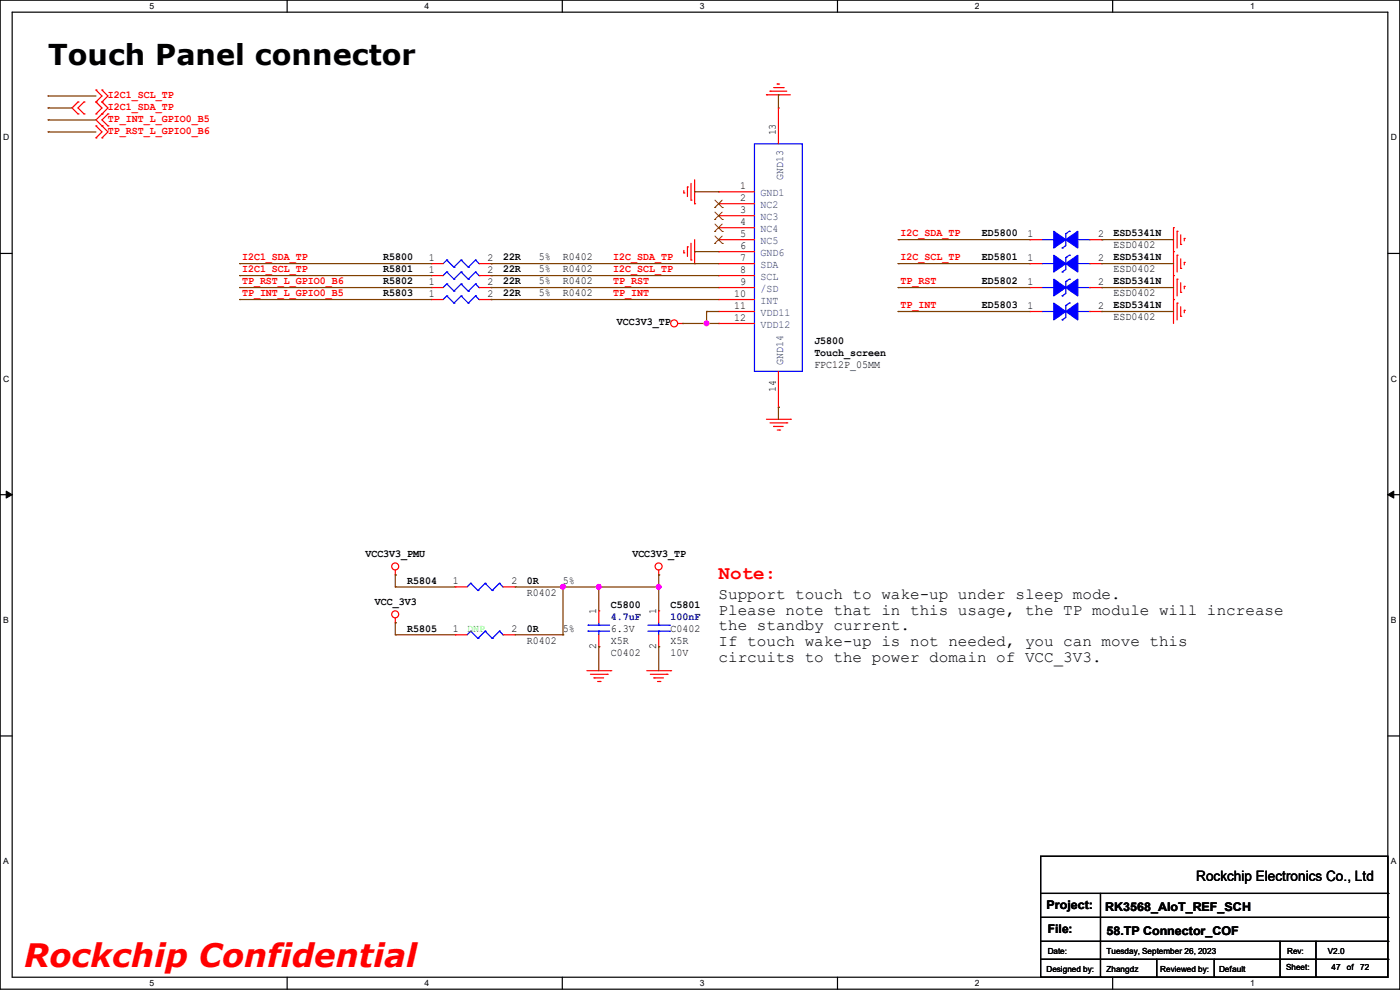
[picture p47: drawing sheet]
<svg xmlns="http://www.w3.org/2000/svg" width="297mm" height="210mm" viewBox="0 0 297 210" stroke-linecap="round" stroke-linejoin="round" font-family="sans-serif">
<defs><g id="words">
<text font-size="6.9" fill="#f00" x="5.1" y="205.1">Rockchip Confidential</text>
<text font-size="6.1" x="10.2" y="13.8">Touch Panel connector</text>
<text font-size="4.1" fill="#f00" x="152.4" y="122.9">Note:</text>
<g font-size="3.3">
<text x="152.4" y="127.1">Support touch to wake-up under sleep mode.</text>
<text x="152.4" y="130.4">Please note that in this usage, the TP module will increase</text>
<text x="152.4" y="133.7">the standby current.</text>
<text x="152.4" y="137">If touch wake-up is not needed, you can move this</text>
<text x="152.4" y="140.3">circuits to the power domain of VCC_3V3.</text>
</g>
<text font-size="3" x="253.8" y="186.9">Rockchip Electronics Co., Ltd</text>
<g font-size="2.5">
<text x="222" y="192.9">Project:</text>
<text x="222.3" y="198">File:</text>
<text x="234.5" y="193.2">RK3568_AIoT_REF_SCH</text>
<text x="234.7" y="198.2">58.TP Connector_COF</text>
</g>
<g font-size="2.3" fill="#f00">
<text x="22.9" y="20.7">I2C1_SCL_TP</text>
<text x="22.9" y="23.2">I2C1_SDA_TP</text>
<text x="22.9" y="28.3">TP_RST_L_GPIO0_B6</text>
<text x="22.9" y="25.8">TP_INT_L_GPIO0_B5</text>
<text x="191.1" y="50.1">I2C_SDA_TP</text>
<text x="51.4" y="55.2">I2C1_SDA_TP</text>
<text x="51.4" y="57.7">I2C1_SCL_TP</text>
<text x="130.1" y="55.2">I2C_SDA_TP</text>
<text x="130.1" y="57.7">I2C_SCL_TP</text>
<text x="191.1" y="55.2">I2C_SCL_TP</text>
<text x="51.4" y="60.3">TP_RST_L_GPIO0_B6</text>
<text x="51.4" y="62.8">TP_INT_L_GPIO0_B5</text>
<text x="130.1" y="60.3">TP_RST</text>
<text x="130.1" y="62.8">TP_INT</text>
<text x="191.1" y="60.3">TP_RST</text>
<text x="191.1" y="65.4">TP_INT</text>
</g>
<g font-size="2.3">
<text x="164.6" y="28.7" transform="rotate(-90 164.6 28.7)">13</text>
<text x="157" y="40.1">1</text>
<text x="157" y="42.7">2</text>
<text x="157" y="45.2">3</text>
<text x="157" y="47.8">4</text>
<text x="157" y="50.3">5</text>
<text x="157" y="52.8">6</text>
<text x="208.3" y="50.2">ED5800</text>
<text x="218" y="50.3">1</text>
<text x="233" y="50.3">2</text>
<text x="236.3" y="50.2">ESD5341N</text>
<text x="236.3" y="52.7">ESD0402</text>
<text x="81.3" y="55.2">R5800</text>
<text x="81.3" y="57.8">R5801</text>
<text x="91" y="55.4">1</text>
<text x="91" y="57.9">1</text>
<text x="103.4" y="55.4">2</text>
<text x="103.4" y="57.9">2</text>
<text x="106.7" y="55.2">22R</text>
<text x="106.7" y="57.8">22R</text>
<text x="114.3" y="55.2">5%</text>
<text x="114.3" y="57.8">5%</text>
<text x="119.4" y="55.2">R0402</text>
<text x="119.4" y="57.8">R0402</text>
<text x="157" y="55.4">7</text>
<text x="157" y="57.9">8</text>
<text x="208.3" y="55.2">ED5801</text>
<text x="218" y="55.4">1</text>
<text x="233" y="55.4">2</text>
<text x="236.3" y="55.2">ESD5341N</text>
<text x="236.3" y="57.8">ESD0402</text>
<text x="81.3" y="60.3">R5802</text>
<text x="81.3" y="62.9">R5803</text>
<text x="91" y="60.5">1</text>
<text x="91" y="63">1</text>
<text x="103.4" y="60.5">2</text>
<text x="103.4" y="63">2</text>
<text x="106.7" y="60.3">22R</text>
<text x="106.7" y="62.9">22R</text>
<text x="114.3" y="60.3">5%</text>
<text x="114.3" y="62.9">5%</text>
<text x="119.4" y="60.3">R0402</text>
<text x="119.4" y="62.9">R0402</text>
<text x="155.7" y="63">10</text>
<text x="155.7" y="65.5">11</text>
<text x="157" y="60.5">9</text>
<text x="208.3" y="65.4">ED5803</text>
<text x="208.3" y="60.3">ED5802</text>
<text x="218" y="65.5">1</text>
<text x="218" y="60.5">1</text>
<text x="233" y="65.5">2</text>
<text x="233" y="60.5">2</text>
<text x="236.3" y="65.4">ESD5341N</text>
<text x="236.3" y="60.3">ESD5341N</text>
<text x="236.3" y="62.9">ESD0402</text>
<text x="130.9" y="69">VCC3V3_TP</text>
<text x="155.7" y="68.1">12</text>
<text x="236.3" y="67.9">ESD0402</text>
<text x="172.8" y="73">J5800</text>
<text x="172.8" y="75.6">Touch_screen</text>
<text x="164.6" y="83.1" transform="rotate(-90 164.6 83.1)">14</text>
<text x="172.8" y="78.1">FPC12P_05MM</text>
<text x="77.5" y="118.2">VCC3V3_PMU</text>
<text x="134.2" y="118.2">VCC3V3_TP</text>
<text x="86.4" y="123.8">R5804</text>
<text x="96.1" y="124">1</text>
<text x="108.5" y="124">2</text>
<text x="111.8" y="123.8">0R</text>
<text x="119.4" y="123.8">5%</text>
<text x="79.5" y="128.4">VCC_3V3</text>
<text x="111.8" y="126.4">R0402</text>
<text x="126.5" y="130.3" transform="rotate(-90 126.5 130.3)">1</text>
<text x="129.6" y="128.9">C5800</text>
<text x="139.2" y="130.3" transform="rotate(-90 139.2 130.3)">1</text>
<text x="142.3" y="128.9">C5801</text>
<text x="86.4" y="134">R5805</text>
<text x="96.1" y="134.1">1</text>
<text x="108.5" y="134.1">2</text>
<text x="111.8" y="134">0R</text>
<text x="111.8" y="136.5">R0402</text>
<text x="119.4" y="134">5%</text>
<text x="126.5" y="137.7" transform="rotate(-90 126.5 137.7)">2</text>
<text x="129.6" y="136.5">X5R</text>
<text x="129.6" y="134">6.3V</text>
<text x="139.2" y="137.7" transform="rotate(-90 139.2 137.7)">2</text>
<text x="142.3" y="134">C0402</text>
<text x="142.3" y="136.5">X5R</text>
<text x="129.6" y="139.1">C0402</text>
<text x="142.3" y="139.1">10V</text>
</g>
<g font-size="2.3" fill="#004080">
<text x="161.3" y="41.6">GND1</text>
<text x="166.1" y="38.1" transform="rotate(-90 166.1 38.1)">GND13</text>
<text x="161.3" y="44.2">NC2</text>
<text x="161.3" y="46.7">NC3</text>
<text x="161.3" y="49.2">NC4</text>
<text x="161.3" y="51.8">NC5</text>
<text x="161.3" y="54.3">GND6</text>
<text x="161.3" y="56.9">SDA</text>
<text x="161.3" y="59.4">SCL</text>
<text x="161.3" y="61.9">/SD</text>
<text x="161.3" y="64.5">INT</text>
<text x="161.3" y="67">VDD11</text>
<text x="161.3" y="69.6">VDD12</text>
<text x="166.1" y="77.5" transform="rotate(-90 166.1 77.5)">GND14</text>
</g>
<g font-size="2.3" fill="#000080">
<text x="129.6" y="131.4">4.7uF</text>
<text x="142.3" y="131.4">100nF</text>
</g>
<text font-size="2.3" fill="#0f0" x="99.1" y="134">DNP</text>
<g font-size="1.8">
<text x="31.7" y="1.9">5</text>
<text x="90.1" y="1.9">4</text>
<text x="148.5" y="1.9">3</text>
<text x="206.8" y="1.9">2</text>
<text x="265.2" y="1.9">1</text>
<text x=".7" y="29.8">D</text>
<text x="295.1" y="29.8">D</text>
<text x=".7" y="80.9">C</text>
<text x="295.1" y="80.9">C</text>
<text x=".7" y="132.1">B</text>
<text x="295.1" y="132.1">B</text>
<text x=".7" y="183.3">A</text>
<text x="295.1" y="183.3">A</text>
<text x="222.3" y="202.3">Date:</text>
<text x="234.7" y="202.3">Tuesday, September 26, 2023</text>
<text x="273.1" y="202.3">Rev:</text>
<text x="281.7" y="202.3">V2.0</text>
<text x="31.7" y="209.2">5</text>
<text x="90.1" y="209.2">4</text>
<text x="148.5" y="209.2">3</text>
<text x="206.8" y="209.2">2</text>
<text x="222" y="206.1">Designed by:</text>
<text x="234.7" y="206.1">Zhangdz</text>
<text x="246.2" y="206.1">Reviewed by:</text>
<text x="258.6" y="206.1">Default</text>
<text x="265.2" y="209.2">1</text>
<text x="272.8" y="205.9">Sheet:</text>
<text x="282.5" y="205.9">47</text>
<text x="285.7" y="205.9">of</text>
<text x="288.6" y="205.9">72</text>
</g>
</g></defs>
<path d="M0 0h297v209.8h-297zM2.6 2.6h291.8v204.7h-291.8z" fill="none" stroke="#000" stroke-width=".25"/>
<g fill="#fff">
<path d="M31.7 .3h1v2h-1z"/>
<path d="M31.7 207.6h1v1.9h-1z"/>
</g>
<path d="M60.9 0v2.6M60.9 207.3v2.5" fill="none" stroke="#000" stroke-width=".25"/>
<g fill="#fff">
<path d="M90.1 .3h1v2h-1z"/>
<path d="M90.1 207.6h1v1.9h-1z"/>
</g>
<path d="M119.3 0v2.6M119.3 207.3v2.5" fill="none" stroke="#000" stroke-width=".25"/>
<g fill="#fff">
<path d="M148.5 .3h.9v2h-.9z"/>
<path d="M148.5 207.6h.9v1.9h-.9z"/>
</g>
<path d="M177.7 0v2.6M177.7 207.3v2.5" fill="none" stroke="#000" stroke-width=".25"/>
<g fill="#fff">
<path d="M206.8 .3h1v2h-1z"/>
<path d="M206.8 207.6h1v1.9h-1z"/>
</g>
<path d="M236.1 0v2.6M236.1 207.3v2.5" fill="none" stroke="#000" stroke-width=".25"/>
<g fill="#fff">
<path d="M265.2 .3h1v2h-1z"/>
<path d="M265.2 207.6h1v1.9h-1z"/>
<path d="M.7 28.2h1.2v1.9h-1.2z"/>
<path d="M295.1 28.2h1.2v1.9h-1.2z"/>
<path d="M.7 79.3h1.2v2h-1.2z"/>
<path d="M295.1 79.3h1.2v2h-1.2z"/>
</g>
<path d="M0 53.8h2.6M294.4 53.8h2.6" fill="none" stroke="#000" stroke-width=".25"/>
<g fill="#fff">
<path d="M.7 130.5h1.2v2h-1.2z"/>
<path d="M295.1 130.5h1.1v2h-1.1z"/>
</g>
<path d="M0 104.9h2.6M294.4 104.9h2.6" fill="none" stroke="#000" stroke-width=".25"/>
<path d="M1.3 104.2l1.3 .7-1.3 .8zM294.4 104.9l1.3-.7v1.5z" fill="#000" stroke="#000" stroke-width=".21"/>
<g fill="#fff">
<path d="M.7 181.7h1.2v2h-1.2z"/>
<path d="M295.1 181.7h1.1v2h-1.1z"/>
</g>
<g fill="none" stroke="#000" stroke-width=".25">
<path d="M0 156.1h2.6M294.4 156.1h2.6M220.8 181.7h73.6v25.6h-73.6zM220.8 189.5h73.6M220.8 194.6h73.6M220.8 199.7h73.6M233.5 189.5v17.8M271.6 199.7v7.6M279.2 199.7v7.6M294.4 189.5h.1M294.4 194.6h.1M294.4 199.7h.1"/>
<path d="M220.8 203.5h73.6M233.5 207.3h.1M245.4 207.3h.1M245.4 203.5v3.8M257.6 207.3h.1M257.6 203.5v3.8M271.6 207.3h.1M279.2 207.3h.1M294.4 203.5h.1"/>
</g>
<g fill="none" stroke="#f00" stroke-width=".25">
<path d="M20.4 19.1h.1M20.4 19.1l1.2 1.3-1.2 1.2M21.6 19.1h.1M21.6 19.1l1.3 1.3-1.3 1.2M163.4 19.3h.1M163.4 19.3h3.5M164.1 18.6h2.1M164.9 17.8h.1M164.9 17.8h.5M166.2 18.6h.1M16.6 21.6h.1M16.6 24.2h.1"/>
<path d="M16.6 21.6l-1.3 1.3 1.3 1.3M17.8 24.2h.1M17.8 21.6h.1M17.8 21.6l-1.2 1.3 1.2 1.3M20.4 21.6h.1M20.4 24.2h.1M20.4 29.3h.1M20.4 26.7h.1M20.4 21.6l1.2 1.3-1.2 1.3M20.4 26.7l1.2 1.3-1.2 1.3M21.6 21.6h.1M21.6 24.2h.1"/>
<path d="M21.6 29.3h.1M21.6 26.7h.1M21.6 21.6l1.3 1.3-2.5 2.5 2.5 2.6-1.3 1.3M22.9 26.7h.1M22.9 24.2h.1M22.9 24.2l-1.3 1.2 1.3 1.3M145.8 39.7h.1M145.8 39.7v2M146.6 38.9v3.6M147.4 38.1v5.1M162.6 20.1h.1M162.6 20.1h5.1"/>
<path d="M165.1 22.9h.1M165.1 22.9v7.6M91.5 55.9h.1M91.5 58.5h.1M91.5 55.9h2.5M91.5 58.5h2.5M101.6 55.9h2.6M101.6 58.5h2.6M104.2 55.9h.1M104.2 58.5h.1M145.1 40.9h.1M145.1 53.6h.1"/>
<path d="M145.1 40.4v.5M145.1 53.1v.5M145.8 52.4h.1M145.8 52.4v2M146.6 42.5h.1M146.6 55.2h.1M146.6 51.6v3.6M147.4 43.2h.1M147.4 55.9h.1M147.4 50.8v5.1M152.4 40.7h.1M152.4 43.2h.1"/>
<path d="M152.4 45.8h.1M152.4 48.3h.1M152.4 50.8h.1M152.4 53.4h.1M152.4 55.9h.1M152.4 58.5h.1M152.4 40.7h7.7M152.4 43.2h7.7M152.4 45.8h7.7M152.4 48.3h7.7M152.4 50.8h7.7M152.4 53.4h7.7"/>
<path d="M152.4 55.9h7.7M152.4 58.5h7.7M218.5 50.8h.1M218.5 55.9h.1M218.5 50.8h2.5M218.5 55.9h2.5M231.2 50.8h2.5M231.2 55.9h2.5M233.7 50.8h.1M233.7 55.9h.1M249 48.3h.1M249 53.4h.1"/>
<path d="M249 58.5h.1M249 48.3v20.3M249.7 49.1h.1M249.7 54.1h.1M249.7 59.2h.1M249.7 49.1v3.5M249.7 54.1v3.6M249.7 59.2v3.6M250.5 51.9h.1M250.5 56.9h.1M250.5 49.8v2.1M250.5 54.9v2"/>
<path d="M250.5 60v2M251.2 50.6h.1M251.2 55.7h.1M251.2 50.6v.5M251.2 55.7v.5M91.5 61h.1M91.5 63.5h.1M91.5 61h2.5M91.5 63.5h2.5M101.6 61h2.6M101.6 63.5h2.6M104.2 61h.1"/>
<path d="M104.2 63.5h.1M143.8 68.6h1M144.8 68.6h.1M152.4 61h.1M152.4 63.5h.1M152.4 66.1h.1M152.4 68.6h.1M152.4 68.6h7.7M152.4 61h7.7M152.4 63.5h7.7M152.4 66.1h7.7M165.1 78.8v7.6"/>
<path d="M218.5 66.1h.1M218.5 61h.1M218.5 61h2.5M218.5 66.1h2.5M231.2 61h2.5M231.2 66.1h2.5M233.7 66.1h.1M233.7 61h.1M249 63.5h.1M249.7 64.3h.1M249.7 64.3v3.6M250.5 62h.1"/>
<path d="M250.5 67.1h.1M250.5 65.1v2M251.2 60.7h.1M251.2 65.8h.1M251.2 60.7v.6M251.2 65.8v.5M162.6 88.9h5.1M163.4 89.7h3.5M164.1 90.5h.1M164.1 90.5h2.1M164.9 91.2h.5M165.1 86.4h.1"/>
<path d="M165.4 91.2h.1M166.9 89.7h.1M167.7 88.9h.1M83.9 122h.1M83.9 132.1h.1M83.9 120.9v1.1M83.9 131.1v1M96.6 134.7h.1M96.6 124.5h.1M96.6 134.7h2.5M96.6 124.5h2.5M106.7 134.7h2.6"/>
<path d="M106.7 124.5h2.6M109.3 134.7h.1M109.3 124.5h.1M127 129.6h.1M127 137.2h.1M127 129.6v2.5M127 134.7v2.5M139.7 122h.1M139.7 129.6h.1M139.7 137.2h.1M139.7 120.9v1.1M139.7 129.6v2.5"/>
<path d="M139.7 134.7v2.5M124.5 142.3h5.1M125.3 143h3.5M126 143.8h.1M126 143.8h2.1M126.8 144.6h.5M127.3 144.6h.1M128.8 143h.1M129.6 142.3h.1M137.2 142.3h5.1M138 143h3.5M138.7 143.8h.1"/>
<path d="M138.7 143.8h2.1M139.5 144.6h.5M140 144.6h.1M141.5 143h.1M142.3 142.3h.1"/>
<circle cx="143" cy="68.6" r=".74"/>
<circle cx="83.8" cy="130.3" r=".74"/>
<circle cx="83.8" cy="120.2" r=".74"/>
<circle cx="139.7" cy="120.2" r=".74"/>
</g>
<g fill="none" stroke="#00f" stroke-width=".25">
<path d="M160.1 30.5h10.1v48.3h-10.1zM94.8 55.2h.1M94.8 57.7h.1M94.8 55.2l-.8 .7M94.8 55.2l1.5 1.5M94.8 57.7l-.8 .8M94.8 57.7l1.5 1.5M96.3 56.7h.1M96.3 59.2h.1M97.8 55.2h.1M97.8 57.7h.1M97.8 55.2l-1.5 1.5"/>
<path d="M97.8 55.2l1.6 1.5M97.8 57.7l-1.5 1.5M97.8 57.7l1.6 1.5M99.4 56.7h.1M99.4 59.2h.1M100.9 55.2h.1M100.9 57.7h.1M100.9 55.2l-1.5 1.5M100.9 55.2l.7 .7M100.9 57.7l-1.5 1.5M100.9 57.7l.7 .8M101.6 55.9h.1"/>
<path d="M101.6 58.5h.1M221 50.8h2.6M221 55.9h2.6M223.6 50.8h.1M223.6 55.9h.1M225.3 52.6h.1M225.3 57.7h.1M226.1 49.6h.1M226.1 59.7h.1M226.1 54.7h.1M226.1 49.6v2.5l-.8 .5M226.1 54.7v2.5l-.8 .5"/>
<path d="M226.1 59.7v2.6l-.8 .5M226.9 49.1h.1M226.9 59.2h.1M226.9 54.1h.1M226.9 49.1l-.8 .5M226.9 59.2l-.8 .5M226.9 54.1l-.8 .6M228.6 50.8h2.6M228.6 55.9h2.6M231.2 50.8h.1M231.2 55.9h.1M94.8 60.2h.1"/>
<path d="M94.8 62.8h.1M94.8 60.2l-.8 .8M94.8 60.2l1.5 1.6M94.8 62.8l-.8 .7M94.8 62.8l1.5 1.5M96.3 61.8h.1M96.3 64.3h.1M97.8 60.2h.1M97.8 62.8h.1M97.8 60.2l-1.5 1.6M97.8 60.2l1.6 1.6M97.8 62.8l-1.5 1.5"/>
<path d="M97.8 62.8l1.6 1.5M99.4 61.8h.1M99.4 64.3h.1M100.9 60.2h.1M100.9 62.8h.1M100.9 60.2l-1.5 1.6M100.9 60.2l.7 .8M100.9 62.8l-1.5 1.5M100.9 62.8l.7 .7M101.6 61h.1M101.6 63.5h.1M221 66.1h2.6"/>
<path d="M221 61h2.6M223.6 66.1h.1M223.6 61h.1M225.3 67.9h.1M225.3 62.8h.1M226.1 64.8h.1M226.1 64.8v2.6l-.8 .5M226.9 64.3h.1M226.9 64.3l-.8 .5M228.6 66.1h2.6M228.6 61h2.6M231.2 66.1h.1"/>
<path d="M231.2 61h.1M99.9 133.9h.1M99.9 123.7h.1M99.9 133.9l-.8 .8M99.9 133.9l1.5 1.5M99.9 123.7l-.8 .8M99.9 123.7l1.5 1.6M101.4 135.4h.1M101.4 125.3h.1M102.9 133.9h.1M102.9 123.7h.1M102.9 133.9l-1.5 1.5"/>
<path d="M102.9 133.9l1.5 1.5M102.9 123.7l-1.5 1.6M102.9 123.7l1.5 1.6M104.4 135.4h.1M104.4 125.3h.1M106 133.9h.1M106 123.7h.1M106 133.9l-1.6 1.5M106 133.9l.7 .8M106 123.7l-1.6 1.6M106 123.7l.7 .8M106.7 134.7h.1"/>
<path d="M106.7 124.5h.1M124.8 133.9h.1M124.8 132.6h.1M124.8 133.9h4.5M124.8 132.6h4.5M127 132.6h.1M127 133.9h.1M127 132.1v.5M127 133.9v.8M137.5 133.9h4.5M137.5 132.6h4.5M139.7 132.6h.1"/>
<path d="M139.7 133.9h.1M139.7 132.1v.5M139.7 133.9v.8M142 133.9h.1M142 132.6h.1"/>
</g>
<g fill="none" stroke="#804000" stroke-width=".21">
<path d="M151.6 44h.1M151.6 46.6h.1M151.6 49.1h.1M151.6 51.6h.1M151.7 42.5l1.5 1.5M151.7 45l1.5 1.6M151.7 47.5l1.5 1.6M151.7 50.1l1.5 1.5M153.2 42.5l-1.6 1.5M153.2 45l-1.6 1.6M153.2 47.5l-1.6 1.6M153.2 50.1l-1.6 1.5"/>
<path d="M153.2 44h.1M153.2 46.6h.1M153.2 49.1h.1M153.2 51.6h.1"/>
</g>
<g fill="#00f" stroke="#00f" stroke-width=".25">
<path d="M223.6 49.1l2.5 1.7-2.5 1.8z" fill-rule="evenodd"/>
<path d="M226.1 50.8l2.5-1.7v3.5z" fill-rule="evenodd"/>
<path d="M223.6 64.3l2.5 1.8-2.5 1.8z" fill-rule="evenodd"/>
<path d="M226.1 66.1l2.5-1.8v3.6z" fill-rule="evenodd"/>
<path d="M223.6 59.2l2.5 1.8-2.5 1.8z" fill-rule="evenodd"/>
<path d="M226.1 61l2.5-1.8v3.6z" fill-rule="evenodd"/>
<path d="M223.6 54.1l2.5 1.8-2.5 1.8z" fill-rule="evenodd"/>
<path d="M226.1 55.9l2.5-1.8v3.6z" fill-rule="evenodd"/>
</g>
<g fill="none" stroke="#804000" stroke-width=".25">
<path d="M10.2 20.4h.1M10.2 22.9h.1M10.2 28h.1M10.2 25.4h.1M10.2 20.4h10.2M10.2 22.9h5.1M10.2 28h10.2M10.2 25.4h10.2M165.1 20.1h.1M165.1 20.1v2.8M50.8 55.9h.1M50.8 58.5h.1"/>
<path d="M50.8 55.9h40.7M50.8 58.5h40.7M104.2 55.9h.1M104.2 58.5h.1M104.2 55.9h48.2M104.2 58.5h48.2M147.4 40.7h.1M147.4 53.4h.1M147.4 40.7h5M147.4 53.4h5M190.5 50.8h.1M190.5 55.9h.1"/>
<path d="M190.5 55.9h28M190.5 50.8h28M233.7 50.8h.1M233.7 55.9h.1M233.7 55.9h15.3M233.7 50.8h15.3M50.8 61h.1M50.8 63.5h.1M50.8 61h40.7M50.8 63.5h40.7M104.2 61h.1M104.2 63.5h.1"/>
<path d="M104.2 61h48.2M104.2 63.5h48.2M144.8 68.6h.1M144.8 68.6h7.6M149.9 66.1h.1M149.9 68.6h.1M149.9 66.1h2.5M149.9 66.1v2.5M190.5 61h.1M190.5 66.1h.1M190.5 66.1h28M190.5 61h28"/>
<path d="M233.7 61h.1M233.7 66.1h.1M233.7 66.1h15.3M233.7 61h15.3M165.1 86.4h.1M165.1 86.4v2.5M83.9 122h.1M83.9 124.5h.1M83.9 132.1h.1M83.9 134.7h.1M83.9 122v2.5M83.9 132.1v2.6"/>
<path d="M83.9 124.5h12.7M83.9 134.7h12.7M109.3 124.5h30.4M109.3 134.7h10.1M119.4 124.5h.1M119.4 134.7h.1M119.4 124.5v10.2M127 137.2h.1M127 124.5h.1M127 124.5v5.1M127 137.2v5.1M139.7 122h.1"/>
<path d="M139.7 124.5h.1M139.7 137.2h.1M139.7 122v7.6M139.7 137.2v5.1"/>
</g>
<g fill="#f0f" stroke="#f0f" stroke-width=".25">
<circle cx="149.9" cy="68.6" r=".49"/>
<circle cx="139.7" cy="124.5" r=".49"/>
<circle cx="119.4" cy="124.5" r=".49"/>
<circle cx="127" cy="124.5" r=".49"/>
</g>
<use href="#words"/>
</svg>
